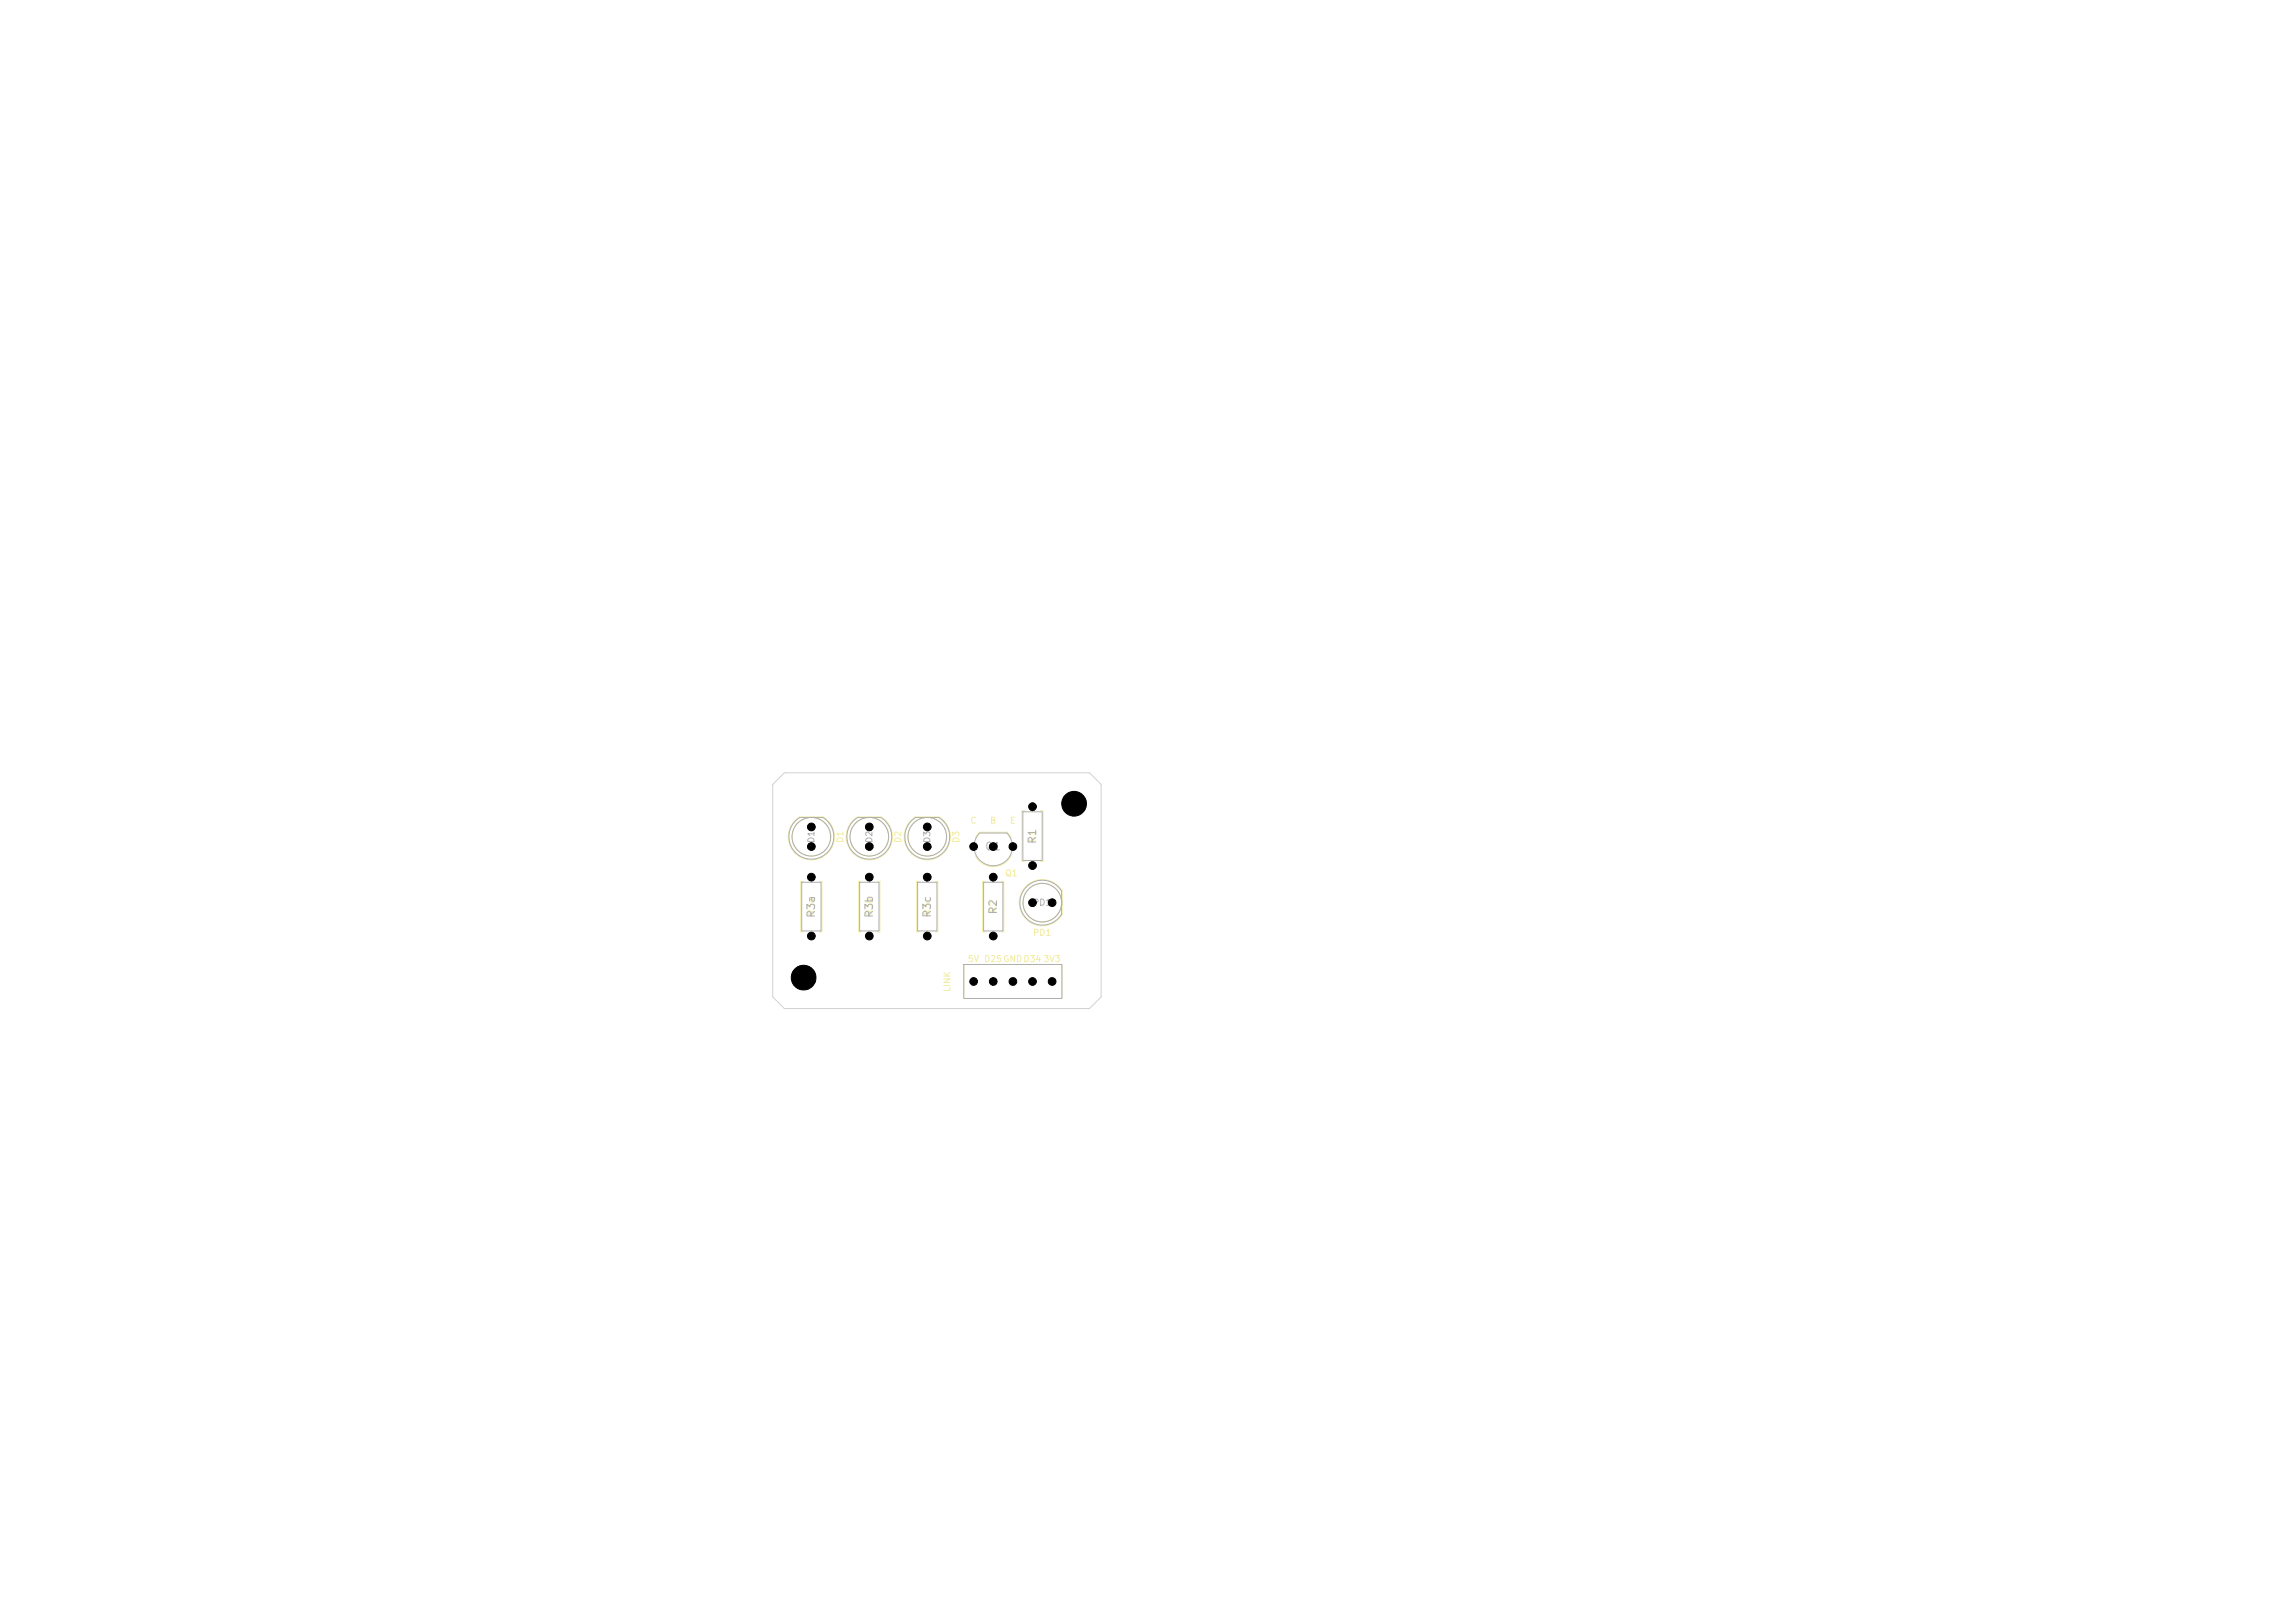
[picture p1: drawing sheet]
<svg xmlns="http://www.w3.org/2000/svg" width="297mm" height="210mm" viewBox="0 0 297 210" stroke-linecap="round" stroke-linejoin="round" font-family="sans-serif">
<defs><g id="words">
<g font-size="1" fill="#afafaf">
<text x="127.4" y="110.3">Q1</text>
<text x="134.3" y="109.3" transform="rotate(-90 134.3 109.3)">R1</text>
<text x="105.7" y="118.9" transform="rotate(-90 105.7 118.9)">R3a</text>
<text x="113.2" y="118.9" transform="rotate(-90 113.2 118.9)">R3b</text>
<text x="120.7" y="118.8" transform="rotate(-90 120.7 118.8)">R3c</text>
<text x="129.3" y="118.4" transform="rotate(-90 129.3 118.4)">R2</text>
</g>
<g font-size=".8" fill="#f2eda1">
<text x="125.5" y="106.8">C</text>
<text x="128" y="106.8">B</text>
<text x="130.6" y="106.8">E</text>
<text x="109.3" y="109.2" transform="rotate(-90 109.3 109.2)">D1</text>
<text x="116.8" y="109.2" transform="rotate(-90 116.8 109.2)">D2</text>
<text x="124.3" y="109.2" transform="rotate(-90 124.3 109.2)">D3</text>
<text x="130" y="113.6">Q1</text>
<text x="125.2" y="124.7">5V D25GNDD34</text>
<text x="133.6" y="121.3">PD1</text>
<text x="135" y="124.7">3V3</text>
<text x="123.2" y="128.4" transform="rotate(-90 123.2 128.4)">LINK</text>
</g>
<g font-size=".8" fill="#afafaf">
<text x="105.6" y="109.2" transform="rotate(-90 105.6 109.2)">D1</text>
<text x="113.1" y="109.2" transform="rotate(-90 113.1 109.2)">D2</text>
<text x="120.6" y="109.2" transform="rotate(-90 120.6 109.2)">D3</text>
<text x="133.6" y="117.4">PD1</text>
</g>
</g></defs>
<g fill="none" stroke="#f2eda1" stroke-width=".13">
<path d="M102.8 106.2l.7-.5h3a2.99 2.99 0 0 1 .9 4.3 2.99 2.99 0 0 1-4.3 .6 2.99 2.99 0 0 1-.3-4.4zM104 114h-.4v6.6h.4M106 114h.4v6.6h-.4M110.3 106.2l.7-.5h3a2.99 2.99 0 0 1 .9 4.3 2.99 2.99 0 0 1-4.3 .6 2.99 2.99 0 0 1-.3-4.4zM111.5 114h-.4v6.6h.4M113.5 114h.4v6.6h-.4M117.8 106.2l.7-.5h3a2.99 2.99 0 0 1 .9 4.3 2.99 2.99 0 0 1-4.3 .6 2.99 2.99 0 0 1-.3-4.4zM119 114h-.4v6.6h.4M121 114h.4v6.6h-.4M126.2 110.6a2.6 2.6 0 0 0 2.3 1.5 2.6 2.6 0 0 0 2.4-1.5M126.2 108.4l.5-.7h3.6l.6 .7M127.5 114h-.3v6.6h.3"/>
<path d="M129.6 114h.3v6.6h-.3M132.6 104.9h-.4v6.6h.4M132.7 114.7a2.99 2.99 0 0 1 4.8 .6v3a2.99 2.99 0 0 1-4.4 .9 2.99 2.99 0 0 1-.4-4.5zM134.7 104.9h.3v6.6h-.3M124.7 124.8h12.7v4.4h-12.7z"/>
<circle cx="105" cy="108.3" r="2.5"/>
<circle cx="112.5" cy="108.3" r="2.5"/>
<circle cx="120" cy="108.3" r="2.5"/>
<circle cx="134.9" cy="116.8" r="2.5"/>
</g>
<g fill="none" stroke="#afafaf" stroke-width=".13">
<path d="M102.9 106.2l.6-.4h3a2.9 2.9 0 0 1 .9 4.1 2.9 2.9 0 0 1-4.3 .6 2.9 2.9 0 0 1-.2-4.3zM103.8 114.2h2.4v6.3h-2.4zM105 113.5v.7M110.4 106.2l.6-.4h3a2.9 2.9 0 0 1 .9 4.1 2.9 2.9 0 0 1-4.3 .6 2.9 2.9 0 0 1-.2-4.3zM111.2 114.2h2.6v6.3h-2.6zM112.5 113.5v.7M117.9 106.2l.6-.4h3a2.9 2.9 0 0 1 .9 4.1 2.9 2.9 0 0 1-4.3 .6 2.9 2.9 0 0 1-.2-4.3zM118.8 114.2h2.4v6.3h-2.4zM120 113.5v.7M126.8 107.8h3.5a2.48 2.48 0 0 1 0 3.5 2.48 2.48 0 0 1-3.5 0 2.48 2.48 0 0 1 0-3.5zM127.3 114.2h2.5v6.3h-2.5zM128.5 113.5v.7"/>
<path d="M132.4 105h2.5v6.3h-2.5zM132.8 114.8a2.9 2.9 0 0 1 4.6 .5v3a2.9 2.9 0 0 1-4.3 .8 2.9 2.9 0 0 1-.3-4.3zM133.6 104.4v.6M133.6 111.3v.7M105 120.5v.6M112.5 120.5v.6M120 120.5v.6M124.7 124.8h12.7v4.4h-12.7zM128.5 120.5v.6"/>
<circle cx="105" cy="108.3" r="2.5"/>
<circle cx="112.5" cy="108.3" r="2.5"/>
<circle cx="120" cy="108.3" r="2.5"/>
<circle cx="134.9" cy="116.8" r="2.5"/>
</g>
<path d="M100 101.5l1.5-1.5h39.5l1.5 1.5v27.5l-1.5 1.5h-39.5l-1.5-1.5z" fill="none" stroke="#d0d2cd" stroke-width=".13"/>
<g fill="#000" stroke="#000" stroke-width=".13">
<circle cx="105" cy="107" r=".5"/>
<circle cx="105" cy="109.5" r=".5"/>
<circle cx="105" cy="113.5" r=".5"/>
<circle cx="112.5" cy="107" r=".5"/>
<circle cx="112.5" cy="109.5" r=".5"/>
<circle cx="112.5" cy="113.5" r=".5"/>
<circle cx="120" cy="107" r=".5"/>
<circle cx="120" cy="109.5" r=".5"/>
<circle cx="120" cy="113.5" r=".5"/>
<circle cx="126" cy="109.5" r=".5"/>
<circle cx="128.5" cy="109.5" r=".5"/>
<circle cx="128.5" cy="113.5" r=".5"/>
<circle cx="131.1" cy="109.5" r=".5"/>
<circle cx="133.6" cy="112" r=".5"/>
<circle cx="133.6" cy="104.4" r=".5"/>
<circle cx="133.6" cy="116.8" r=".5"/>
<circle cx="136.2" cy="116.8" r=".5"/>
<circle cx="139" cy="104" r="1.6"/>
<circle cx="104" cy="126.5" r="1.6"/>
<circle cx="105" cy="121.1" r=".5"/>
<circle cx="112.5" cy="121.1" r=".5"/>
<circle cx="120" cy="121.1" r=".5"/>
<circle cx="126" cy="127" r=".5"/>
<circle cx="128.5" cy="121.1" r=".5"/>
<circle cx="128.5" cy="127" r=".5"/>
<circle cx="131.1" cy="127" r=".5"/>
<circle cx="133.6" cy="127" r=".5"/>
<circle cx="136.2" cy="127" r=".5"/>
</g>
<use href="#words"/>
</svg>
